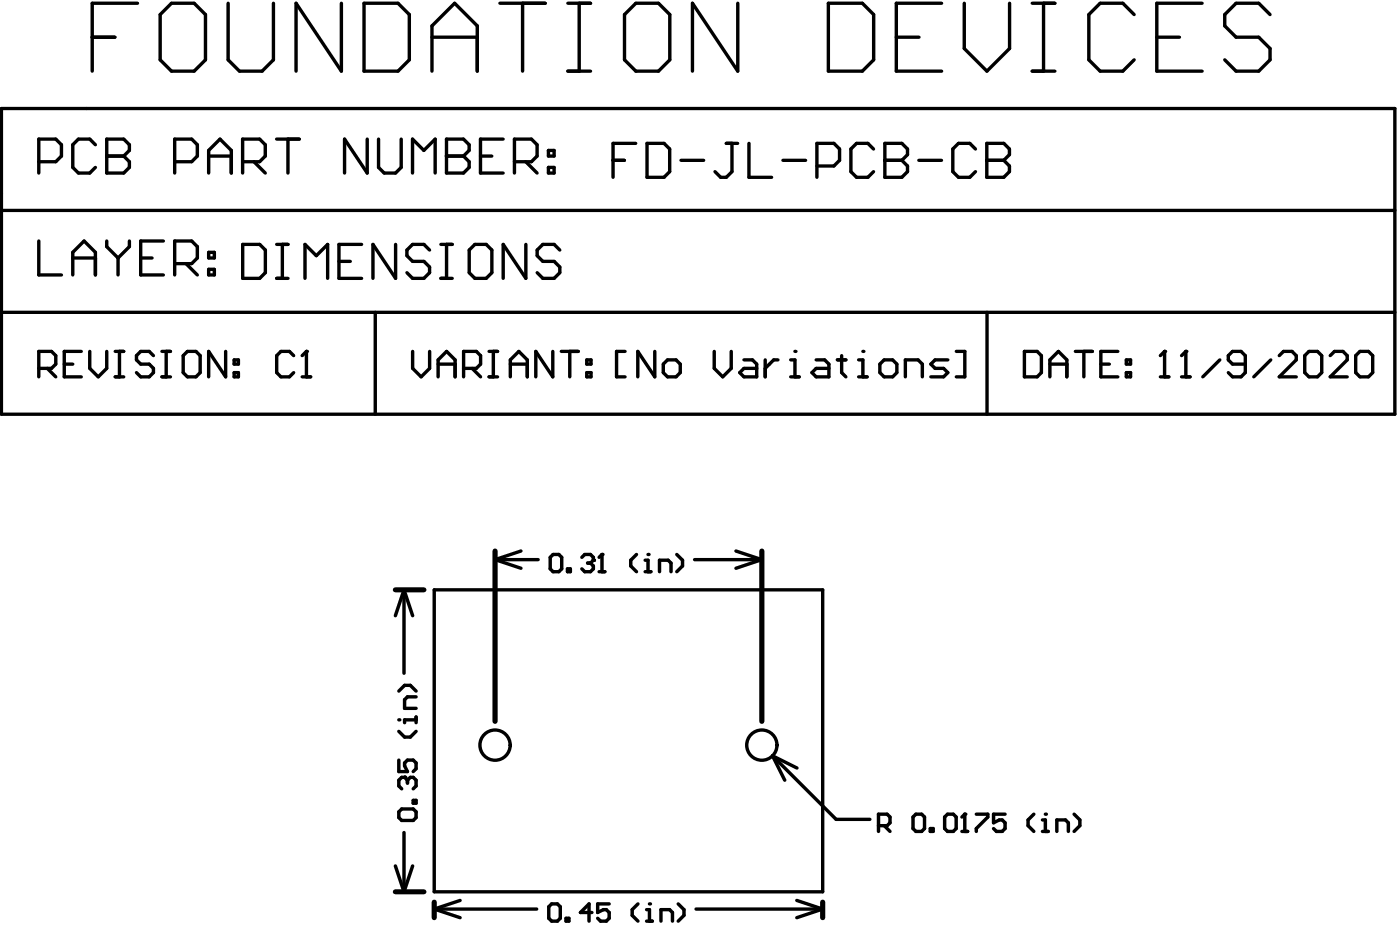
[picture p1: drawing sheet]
<svg xmlns="http://www.w3.org/2000/svg" width="137mm" height="91mm" viewBox="0 0 137 91" stroke-linecap="round" stroke-linejoin="round" font-family="sans-serif">
<g fill="none" stroke="#000" stroke-width=".33">
<path d="M.1 10.6h136.3v29.9h-136.3zM3.8 15.8h1.7l.5-.6v-1.1l-.5-.5h-1.7v3.3M9 3.6h2.2M9.3 14.1l-.5-.5h-1.1l-.6 .5v2.3l.6 .5h1.1l.5-.5M10.4 13.6h1.7l.6 .5v.6l-.6 .5 .6 .6v.6l-.6 .5h-1.7zM10.4 15.2h1.7M13.4 .3h-4.4v6.7M15.7 1.4l1.1-1.1h2.2l1.1 1.1v4.4l-1.1 1.2h-2.2l-1.1-1.2zM17.1 15.8h1.6l.6-.6v-1.1l-.6-.5h-1.6v3.3M20.4 16.9v-2.2l1.1-1.1 1.1 1.1v2.2M20.4 15.2h2.2M22.3 .3v5.5l1.1 1.2h2.2l1.1-1.2v-5.5"/>
<path d="M23.7 15.8h1.7l.5-.6v-1.1l-.5-.5h-1.7v3.3M24.8 15.8l1.1 1.1M27 13.6h2.3M28.2 13.6v3.3M33.4 .3v6.7l-4.5-6.7v6.7M35.6 .3h3.3l1.1 1.1v4.4l-1.1 1.2h-3.3zM35.9 13.6v3.3l-2.2-3.3v3.3M37 13.6v2.8l.6 .5h1.1l.5-.5v-2.8M40.3 16.9v-3.3l1.1 1.1 1.1-1.1v3.3M42.2 3.6h4.5M42.2 7v-4.5l2.2-2.2 2.3 2.2v4.5M43.7 13.6h1.6l.6 .5v.6l-.6 .5 .6 .6v.6l-.6 .5h-1.6z"/>
<path d="M43.7 15.2h1.6M47 15.2h1.1M48.9 .3h4.4M49.2 13.6h-2.2v3.3h2.2M50.3 15.8h1.7l.5-.6v-1.1l-.5-.5h-1.7v3.3M51.1 .3v6.7M51.4 15.8l1.1 1.1M53.6 16.4h.6v.5h-.6zM53.6 14.7h.6v.5h-.6zM55.5 .3h2.2M55.5 7h2.2M56.6 .3v6.7"/>
<path d="M59.9 15.7h1.1M61.1 1.4l1.1-1.1h2.2l1.1 1.1v4.4l-1.1 1.2h-2.2l-1.1-1.2zM62.2 14h-2.3v3.3M63.3 14h1.6l.6 .6v2.2l-.6 .5h-1.6zM66.6 15.7h2.2M71 14h1.1M71.6 14v2.8l-.6 .5h-.5l-.6-.5M72.1 .3v6.7l-4.4-6.7v6.7M73.2 14v3.3h2.2M76.5 15.7h2.3M79.9 16.2h1.6l.6-.5v-1.1l-.6-.6h-1.6v3.3M81 .3h3.3l1.1 1.1v4.4l-1.1 1.2h-3.3z"/>
<path d="M85.4 14.6l-.5-.6h-1.2l-.5 .6v2.2l.5 .5h1.2l.5-.5M86.5 14h1.7l.5 .6v.5l-.5 .6 .5 .5v.6l-.5 .5h-1.7zM86.5 15.7h1.7M87.6 3.6h2.2M89.8 15.7h2.2M92.1 .3h-4.5v6.7h4.5M94.3 .3v4.4l2.2 2.3 2.2-2.3v-4.4M95.4 14.6l-.6-.6h-1.1l-.5 .6v2.2l.5 .5h1.1l.6-.5M96.5 14h1.6l.6 .6v.5l-.6 .6 .6 .5v.6l-.6 .5h-1.6zM96.5 15.7h1.6M100.9 .3h2.2M100.9 7h2.2"/>
<path d="M102 .3v6.7M110.9 1.4l-1.1-1.1h-2.2l-1.1 1.1v4.4l1.1 1.2h2.2l1.1-1.2M113.1 3.6h2.2M117.5 .3h-4.4v6.7h4.4M124.2 1.4l-1.1-1.1h-2.2l-1.2 1.1v1.1l1.2 1.1h2.2l1.1 1.1v1.1l-1.1 1.2h-2.2l-1.2-1.2M.1 20.6h136.3M.1 30.5h136.3M3.8 23.5v3.4h2.2M3.8 36h1.2l.5-.4v-.9l-.5-.4h-1.2v2.5M4.6 36l.9 .8M6.3 35.6h.8M7.1 26.9v-2.2l1.1-1.2 1.1 1.2v2.2"/>
<path d="M7.1 25.2h2.2M7.9 34.3h-1.6v2.5h1.6M8.8 34.3v1.7l.8 .8 .8-.8v-1.7M10.4 23.5v.6l1.1 1.1M11.3 34.3h.8M11.3 36.8h.8M11.5 25.2v1.7M11.7 34.3v2.5M12.7 23.5v.6l-1.2 1.1M13.8 25.2h1.1M15 34.7l-.4-.4h-.8l-.5 .4v.5l.5 .4h.8l.4 .4v.4l-.4 .4h-.8l-.5-.4M15.8 34.3h.9"/>
<path d="M15.8 36.8h.9M16 23.5h-2.2v3.4h2.2M16.2 34.3v2.5M17.1 25.8h1.6l.6-.6v-1.1l-.6-.6h-1.6v3.4M17.9 34.7l.4-.4h.9l.4 .4v1.7l-.4 .4h-.9l-.4-.4zM18.2 25.8l1.1 1.1M20.4 24.7h.6v.5h-.6zM20.4 26.3h.6v.6h-.6zM22.1 34.3v2.5l-1.7-2.5v2.5M22.9 36.4h.4v.4h-.4zM22.9 35.2h.4v.4h-.4zM23.7 23.9h1.7l.5 .5v2.2l-.5 .6h-1.7z"/>
<path d="M27.1 27.2h1.1M27.1 23.9h1.1M27.6 23.9v3.3M28.7 34.7l-.4-.4h-.8l-.4 .4v1.7l.4 .4h.8l.4-.4M29.5 36.8h.9M29.5 34.7l.5-.4v2.5M29.8 27.2v-3.3l1.1 1.1 1.1-1.1v3.3M33.1 25.5h1.1M35.4 23.9h-2.3v3.3h2.3M36.7 30.5v10M38.7 23.9v3.3l-2.2-3.3v3.3M40.3 34.3v1.7l.9 .8 .8-.8v-1.7"/>
<path d="M42 24.4l-.6-.5h-1.1l-.5 .5v.6l.5 .5h1.1l.6 .6v.5l-.6 .6h-1.1l-.5-.6M42.8 35.6h1.7M42.8 36.8v-1.6l.9-.9 .8 .9v1.6M43.1 27.2h1.1M43.1 23.9h1.1M43.7 23.9v3.3M45.3 36h1.3l.4-.4v-.9l-.4-.4h-1.3v2.5M45.9 24.4l.5-.5h1.1l.6 .5v2.2l-.6 .6h-1.1l-.5-.6zM46.2 36l.8 .8M47.8 34.3h.8M47.8 36.8h.8M48.2 34.3v2.5"/>
<path d="M49.9 35.6h1.7M49.9 36.8v-1.6l.8-.9 .9 .9v1.6M51.4 23.9v3.3l-2.2-3.3v3.3M54 34.3v2.5l-1.6-2.5v2.5M54.7 24.4l-.5-.5h-1.1l-.6 .5v.6l.6 .5h1.1l.5 .6v.5l-.5 .6h-1.1l-.6-.6M54.9 34.3h1.6M55.7 34.3v2.5M57.4 36.4h.4v.4h-.4zM57.4 35.2h.4v.4h-.4zM61.1 34.3h-.8v2.5h.8M64 34.3v2.5l-1.6-2.5v2.5M64.8 35.6l.5-.4h.8l.4 .4v.8l-.4 .4h-.8l-.5-.4z"/>
<path d="M69.8 34.3v1.7l.9 .8 .8-.8v-1.7M72.7 35.2h.9l.4 .4v1.2h-1.3l-.4-.4 .4-.4h1.3M74.8 35.2v1.6M76.1 35.2h-.5l-.8 .8M77.3 36.8h.8M77.3 35.2h.4v1.6M79.8 35.2h.8l.4 .4v1.2h-1.2l-.4-.4 .4-.4h1.2M81.9 35.2h.8M82.3 34.7v1.7l.4 .4M83.9 36.8h.9M83.9 35.2h.5v1.6M86 35.6l.4-.4h.9l.4 .4v.8l-.4 .4h-.9l-.4-.4z"/>
<path d="M88.5 36.8v-1.6h1.3l.4 .4v1.2M92.7 35.2h-1.3l-.4 .4 .4 .4h.9l.4 .4-.4 .4h-1.3M93.5 34.3h.8v2.5h-.8M96.5 30.5v10M100.2 34.3h1.2l.4 .4v1.7l-.4 .4h-1.2zM102.6 35.6h1.7M102.6 36.8v-1.6l.9-.9 .8 .9v1.6M105.1 34.3h1.7M106 34.3v2.5M107.6 35.6h.9M109.3 34.3h-1.7v2.5h1.7M110.1 36.4h.4v.4h-.4z"/>
<path d="M110.1 35.2h.4v.4h-.4zM113.4 36.8h.9M113.4 34.7l.5-.4v2.5M115.5 36.8h.9M115.5 34.7l.4-.4v2.5M119.3 35.2l-1.7 1.6M121.8 35.6h-1.3l-.4-.4v-.5l.4-.4h.8l.5 .4v1.7l-.5 .4h-.8l-.4-.4M124.2 35.2l-1.6 1.6M125.1 34.7l.4-.4h.8l.4 .4v.5l-1.6 1.6h1.6M127.6 34.7l.4-.4h.8l.4 .4v1.7l-.4 .4h-.8l-.4-.4zM130.1 34.7l.4-.4h.8l.4 .4v.5l-1.6 1.6h1.6M132.5 34.7l.5-.4h.8l.4 .4v1.7l-.4 .4h-.8l-.5-.4z"/>
<path d="M39.5 57.6v8.2M39.5 57.6l.8 2.6M39.5 57.6l-.8 2.6M42.5 57.6h37.9v29.5h-37.9zM48.4 54.7l2.5 .8M48.4 54.7h4.2M50.9 53.8l-2.5 .9M53.8 54.5l.3-.3h.5l.3 .3v1.1l-.3 .3h-.5l-.3-.3zM55.5 55.6h.3v.3h-.3zM56.9 54.5l.3-.3h.5l.3 .3v.2l-.3 .3M57.5 55h.2M57.7 55l.3 .3v.3l-.3 .3h-.5l-.3-.3"/>
<path d="M58.6 55.9h.5M58.6 54.5l.3-.3v1.7M62.2 54.2l-.5 .5v.6l.5 .6M63.1 55.9h.5M63.1 54.7h.3v1.2M64.5 55.9v-1.2h.8l.3 .3v.9M66.2 54.2l.5 .5v.6l-.5 .6M67.9 54.7h6.6M72 53.8l2.5 .9M74.5 54.7l-2.5 .8M39 79.3l.3-.3h1.1l.3 .3v.6l-.3 .3h-1.1l-.3-.3zM39 74.3v1.1h.8l-.2-.6v-.3l.2-.2h.6l.3 .2v.6l-.3 .3"/>
<path d="M39 71.5l.6 .5h.5l.6-.5M39 67.5l.6-.5h.5l.6 .5M39.8 76.2l-.2-.3h-.3l-.3 .3v.6l.3 .3M39.8 76.2l.3-.3h.3l.3 .3v.6l-.3 .3M39.8 76.2v.3M40.4 78.2h.3v.3h-.3zM40.7 70v.6M40.7 68.1h-.9l-.2 .3v.8h1.1M40.7 70.3h-1.1v.3M75.5 73.8l1.2 2.4M75.5 73.8l2.4 1.2M75.5 73.8l6.2 6.2h3.3"/>
<path d="M89.3 79.8l.2-.3h.6l.3 .3v1.1l-.3 .3h-.6l-.2-.3zM92.4 79.8l.2-.3h.6l.3 .3v1.1l-.3 .3h-.6l-.2-.3zM94 79.8l.3-.3v1.7M95.5 79.5h1.1v.3l-1.1 1.1v.3M98.3 79.5h-1.2v.9l.6-.3h.3l.3 .3v.5l-.3 .3h-.6l-.3-.3M101.1 79.5l-.6 .6v.6l.6 .5M105 79.5l.6 .6v.6l-.6 .5M38.7 84.6l.8 2.5M39.5 81.3v5.8M40.3 84.6l-.8 2.5M42.5 88.8l2.5 .9M42.5 88.8h10"/>
<path d="M45 88l-2.5 .8M53.7 88.6l.2-.3h.6l.3 .3v1.1l-.3 .3h-.6l-.2-.3zM55.3 89.7h.3v.3h-.3zM57.9 89.2h-1.2l.9-.9v1.7M59.6 88.3h-1.2v.9l.6-.3h.3l.3 .3v.5l-.3 .3h-.6l-.3-.3M62.4 88.3l-.6 .6v.5l.6 .6M63.2 90h.6M63.2 88.9h.3v1.1M64.6 90v-1.1h.9l.2 .3v.8M66.3 88.3l.6 .6v.5l-.6 .6M68.1 88.8h12.3M77.9 88l2.5 .8"/>
<path d="M80.4 88.8l-2.5 .9M85.9 80.7h.8l.3-.3v-.6l-.3-.3h-.8v1.7M86.5 80.7l.5 .5M91 80.9h.2v.3h-.2zM94 81.2h.6M101.9 81.2h.6M101.9 80.1h.3v1.1M103.3 81.2v-1.1h.9l.3 .3v.8"/>
<circle cx="48.4" cy="72.8" r="1.48"/>
<circle cx="74.5" cy="72.8" r="1.48"/>
</g>
<g fill="#000">
<circle cx="10.4" cy="15.2" r=".16"/>
<circle cx="43.7" cy="15.2" r=".16"/>
<circle cx="86.5" cy="15.7" r=".16"/>
<circle cx="96.5" cy="15.7" r=".16"/>
<circle cx="30" cy="34.3" r=".16"/>
<circle cx="77.7" cy="34.3" r=".16"/>
<circle cx="84.4" cy="34.3" r=".16"/>
<circle cx="113.9" cy="34.3" r=".16"/>
<circle cx="115.9" cy="34.3" r=".16"/>
<circle cx="58" cy="54.7" r=".17"/>
<circle cx="58.9" cy="54.2" r=".17"/>
<circle cx="63.4" cy="54.2" r=".17"/>
<circle cx="39" cy="70.3" r=".17"/>
<circle cx="39.6" cy="75.9" r=".17"/>
<circle cx="94.3" cy="79.5" r=".17"/>
<circle cx="102.2" cy="79.5" r=".17"/>
<circle cx="63.5" cy="88.3" r=".17"/>
</g>
<path d="M38.7 57.6h2.7M48.4 53.8v16.7M74.5 53.8v16.7M38.7 87.1h2.7M42.5 88.1v1.6M80.4 88.1v1.6" fill="none" stroke="#000" stroke-width=".5"/>
</svg>
